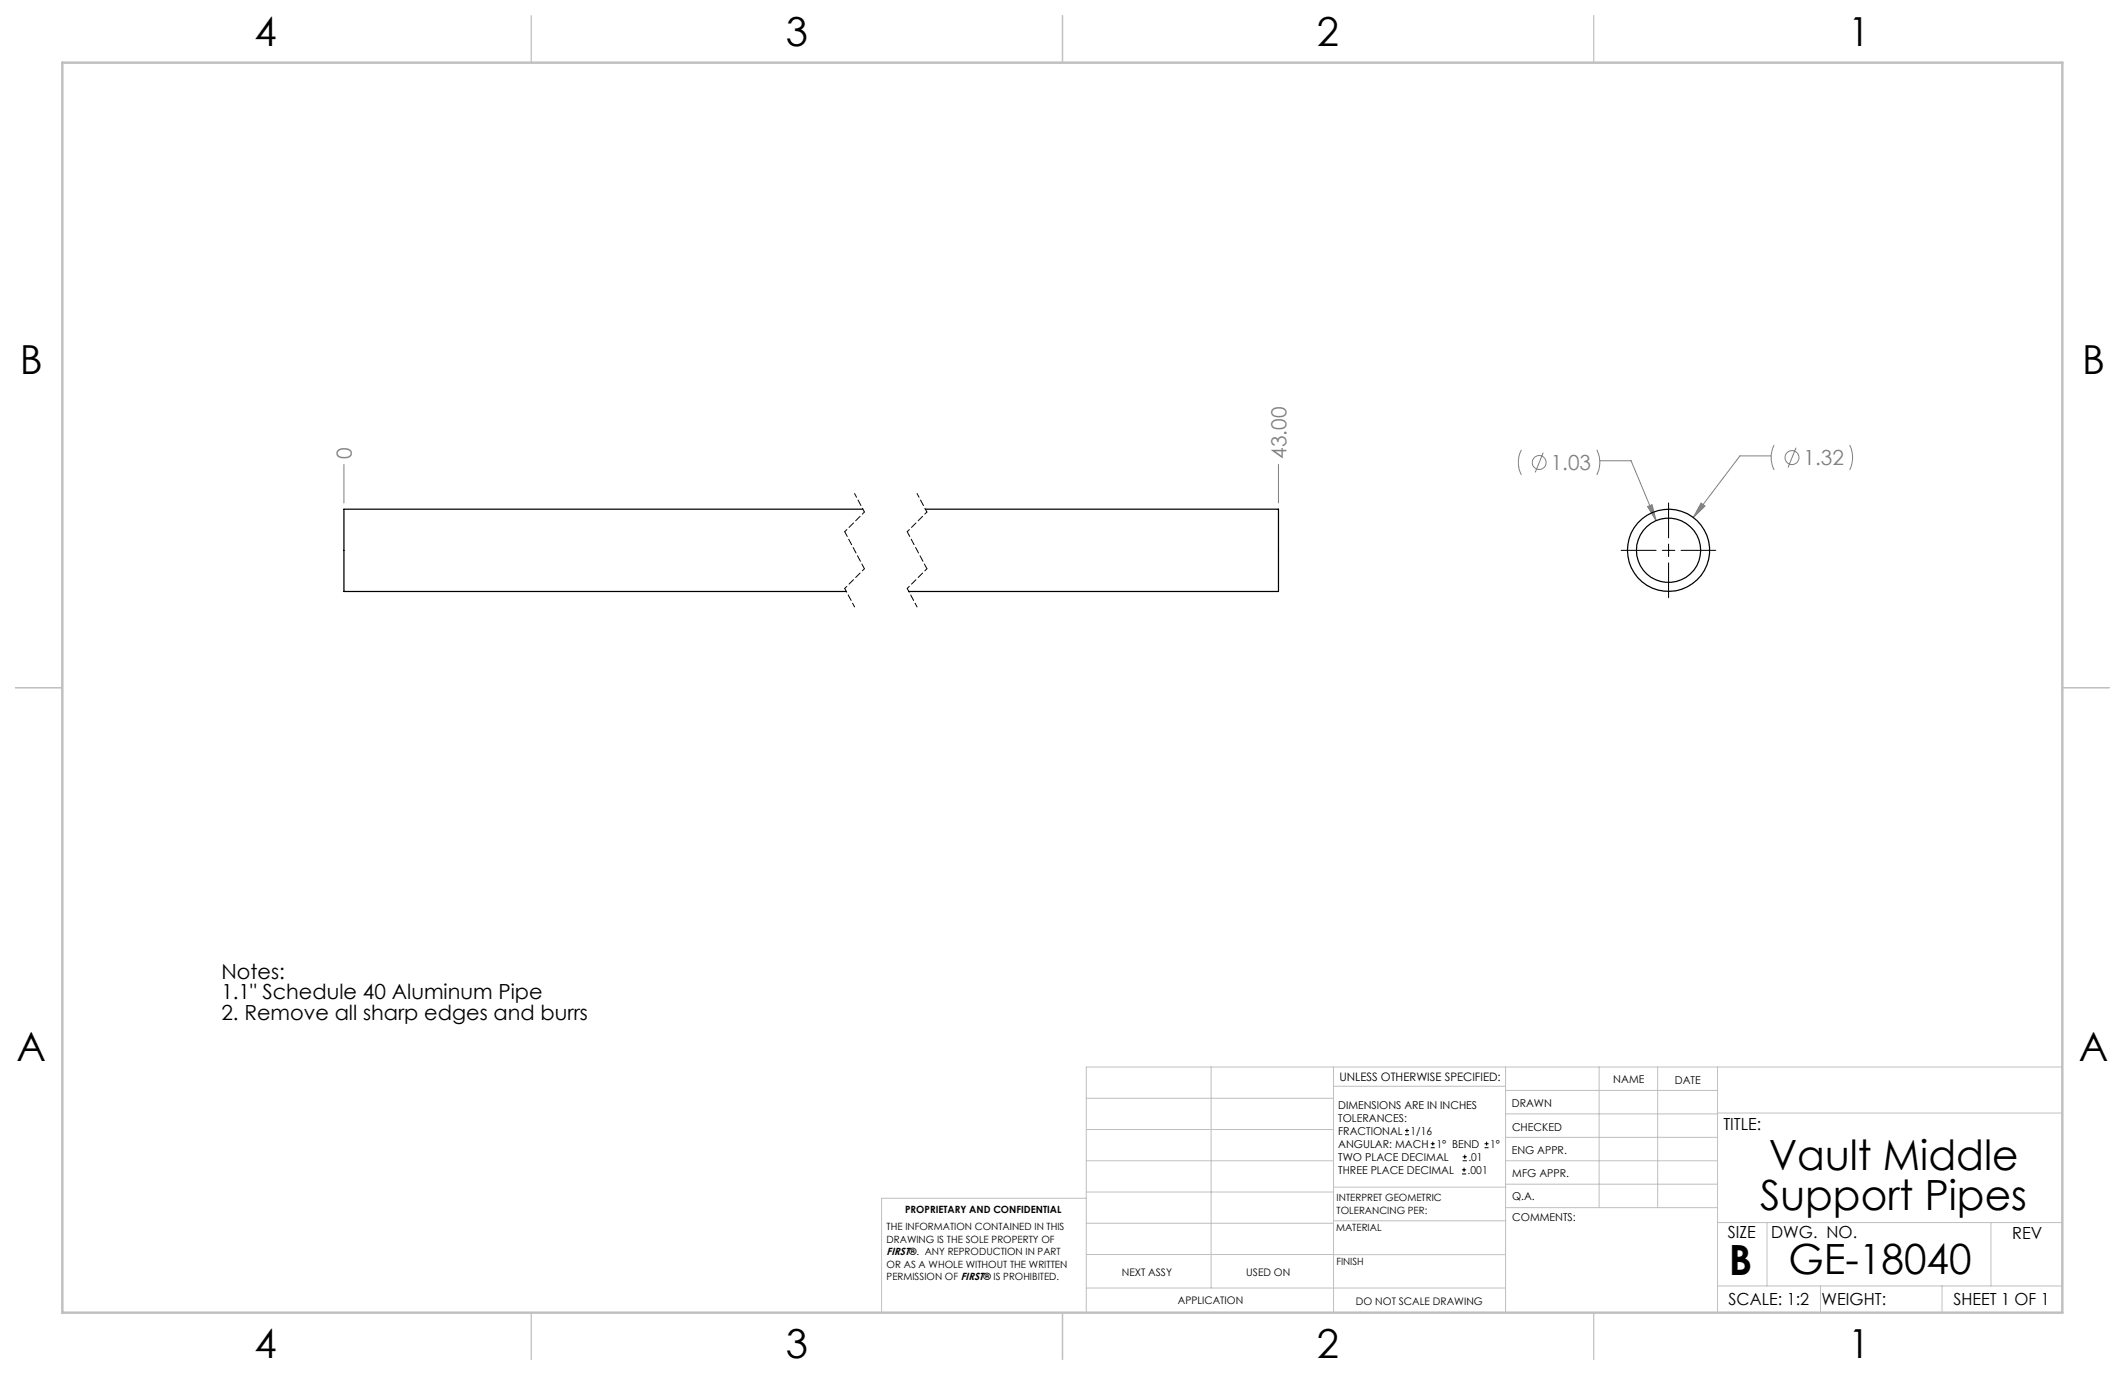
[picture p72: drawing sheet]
<svg xmlns="http://www.w3.org/2000/svg" width="432mm" height="279mm" viewBox="0 0 432 279" stroke-linecap="round" stroke-linejoin="round" font-family="sans-serif">
<defs><g id="words">
<g font-size="8.5">
<text x="359.4" y="237.7">Vault Middle</text>
<text x="357.7" y="245.8">Support Pipes</text>
<text x="351.3" y="259">B</text>
<text x="363.4" y="258.9">GE-18040</text>
</g>
<g font-size="8.1">
<text x="51.7" y="9.3">4</text>
<text x="159.7" y="9.3">3</text>
<text x="267.6" y="9.3">2</text>
<text x="375.6" y="9.3">1</text>
<text x="4" y="76">B</text>
<text x="423.1" y="76">B</text>
<text x="3.3" y="215.7">A</text>
<text x="422.4" y="215.7">A</text>
<text x="51.7" y="276">4</text>
<text x="159.7" y="276">3</text>
<text x="267.6" y="276">2</text>
<text x="375.6" y="276">1</text>
</g>
<g font-size="4.2" fill="#808080">
<text x="71.5" y="93.2" transform="rotate(-90 71.5 93.2)">0</text>
<text x="261.4" y="93.2" transform="rotate(-90 261.4 93.2)">43.00</text>
<text x="315.1" y="95.5">1.03</text>
<text x="366.5" y="94.5">1.32</text>
</g>
<g font-size="4.2">
<text x="45" y="198.9">Notes:</text>
<text x="45" y="203.1">1.1&quot; Schedule 40 Aluminum Pipe</text>
<text x="45" y="207.2">2. Remove all sharp edges and burrs</text>
</g>
<g font-size="3.4">
<text x="350.2" y="229.5">TITLE:</text>
<text x="351.1" y="251.6">SIZE</text>
<text x="359.9" y="251.6">DWG. NO.</text>
<text x="408.9" y="251.7">REV</text>
<text x="351.2" y="265.2">SCALE: 1:2</text>
<text x="370.1" y="265.3">WEIGHT:</text>
<text x="396.9" y="265.2">SHEET 1 OF 1</text>
</g>
<text font-size="2.4" x="272.2" y="219.7">UNLESS OTHERWISE SPECIFIED:</text>
<g font-size="2.2">
<text x="327.8" y="220.1">NAME</text>
<text x="340.3" y="220.2">DATE</text>
<text x="271.9" y="225.3">DIMENSIONS ARE IN INCHES</text>
<text x="271.9" y="227.9">TOLERANCES:</text>
<text x="307.2" y="224.9">DRAWN</text>
<text x="271.9" y="230.6">FRACTIONAL</text>
<text x="271.9" y="233.2">ANGULAR: MACH</text>
<text x="286.6" y="230.6">1/16</text>
<text x="291.9" y="233.2">1° BEND</text>
<text x="302.8" y="233.2">1°</text>
<text x="307.3" y="229.8">CHECKED</text>
<text x="271.9" y="238.5">THREE PLACE DECIMAL</text>
<text x="271.9" y="235.9">TWO PLACE DECIMAL</text>
<text x="298.2" y="238.5">.001</text>
<text x="298.4" y="235.9">.01</text>
<text x="307.2" y="234.5">ENG APPR.</text>
<text x="307.3" y="239.2">MFG APPR.</text>
<text x="307.3" y="243.9">Q.A.</text>
<text x="307.3" y="248.1">COMMENTS:</text>
</g>
<g font-size="2.1">
<text x="180.2" y="255.1">FIRST®. ANY REPRODUCTION IN PART</text>
<text x="227.9" y="259.2">NEXT ASSY</text>
<text x="253.3" y="259.2">USED ON</text>
<text x="239.3" y="265">APPLICATION</text>
<text x="275.5" y="265.1">DO NOT SCALE DRAWING</text>
</g>
<g font-size="2">
<text x="271.6" y="244.1">INTERPRET GEOMETRIC</text>
<text x="180.2" y="250">THE INFORMATION CONTAINED IN THIS</text>
<text x="183.9" y="246.4">PROPRIETARY AND CONFIDENTIAL</text>
<text x="271.5" y="250.2">MATERIAL</text>
<text x="271.6" y="246.6">TOLERANCING PER:</text>
<text x="180.2" y="257.6">OR AS A WHOLE WITHOUT THE WRITTEN</text>
<text x="180.2" y="252.5">DRAWING IS THE SOLE PROPERTY OF</text>
<text x="271.5" y="257">FINISH</text>
<text x="180.2" y="260.1">PERMISSION OF FIRST® IS PROHIBITED.</text>
</g>
</g></defs>
<g fill="none" stroke="#c0c0c0" stroke-width=".2">
<path d="M246.1 216.8v44.9M271 216.8v49.9M305.9 216.8v49.9M324.9 216.8v28.6M336.8 216.8v28.6M349 216.8v49.9M419.1 216.8h-198.4v49.9M220.7 235.9h50.3M220.7 229.5h50.3M220.7 223.2h50.3M271 220.7h34.9M305.9 231.1h43.1"/>
<path d="M305.9 226.3h43.1M305.9 221.6h43.1M305.9 235.9h43.1M349 226.2h70.1M220.7 248.6h50.3M220.7 242.2h50.3M220.7 254.9h50.3M220.7 243.5h-41.6v23.2M271 255h34.9M271 248.1h35M271 241.2h35M305.9 240.6h43.1"/>
<path d="M306 245.4h43M349 248.4h70.1M359.1 248.4v12.9M404.6 248.4v12.9M220.7 261.7h85.2M349 261.3h70.1M369.9 261.3v5.4M394.6 261.3v5.4"/>
</g>
<path d="M108 3.2v9.5M215.9 3.2v9.5M323.8 3.2v9.5M3.1 139.7h9.6M419.1 139.7h9.5M108 266.7v9.6M215.9 266.7v9.6M323.8 266.7v9.6" fill="none" stroke="#c0c0c0" stroke-width=".25"/>
<path d="M12.7 12.7h406.4v254h-406.4z" fill="none" stroke="#c0c0c0" stroke-width=".5"/>
<g fill="none" stroke="#808080" stroke-width=".2">
<path d="M69.9 94.4v7.8M259.8 94.4v7.8M309.1 91.4a5.7 5.7 0 0 0 0 5.1M313.6 92l-1.6 4M324.5 91.4a5.7 5.7 0 0 1 0 5.1M325.1 93.6h6.3l5.1 12.2M359.9 92.6h-6.3l-9.5 12.6M360.5 90.4a5.7 5.7 0 0 0 0 5.1M364.9 91l-1.6 4M375.8 90.4a5.7 5.7 0 0 1 0 5.1M334.8 102.9l.9-.3 .8 3.2zM345.7 102.2l.8 .6-2.4 2.4z"/>
<circle cx="312.8" cy="94" r="1.41"/>
<circle cx="364.1" cy="93" r="1.42"/>
</g>
<path d="M329.4 111.8h7.1M337.8 111.8h2.5M339.1 102.2v7.1M339.1 110.6v2.5M339.1 114.4v7.1M341.6 111.8h7.1" fill="none" stroke="#000" stroke-width=".2"/>
<path d="M171.6 119.6l2 3.7M173.6 100.3l2 3.7M184.3 119.6l2 3.7M186.3 100.3l2 3.7" fill="none" stroke="#000" stroke-width=".2" stroke-dasharray="1.3 .6" stroke-dashoffset=".4"/>
<path d="M175.6 104l-4 4M175.6 115.6l-4 4M188.3 104l-4 4M188.3 115.6l-4 4" fill="none" stroke="#000" stroke-width=".2" stroke-dasharray="1.3 .6" stroke-dashoffset=".7"/>
<path d="M171.6 108l4 7.6M184.3 108l4 7.6" fill="none" stroke="#000" stroke-width=".2" stroke-dasharray="1.3 .6" stroke-dashoffset=".2"/>
<path d="M345.7 102.2l-1.6 3 2.4-2.4zM334.8 102.9l1.7 2.9-.8-3.2z" fill="#808080"/>
<g fill="none" stroke="#000" stroke-width=".25">
<path d="M175.3 103.5h-105.4v16.7h102M188 103.5h71.8v16.7h-75.2"/>
<circle cx="339" cy="111.8" r="8.3"/>
<circle cx="339" cy="111.8" r="6.5"/>
</g>
<g fill="none" stroke="#000" stroke-width=".2">
<path d="M285.5 230.6h.8M285.5 229.7h.8M285.9 229.3v.9M290.7 233.2h.8M290.7 232.4h.8M291.1 232v.8M297.1 238.5h.8M297.1 237.7h.8M297.2 235.9h.9M297.2 235.1h.9M297.5 237.3v.8M297.6 234.6v.9"/>
<path d="M301.7 233.2h.8M301.7 232.4h.8M302.1 232v.8"/>
</g>
<use href="#words"/>
</svg>
